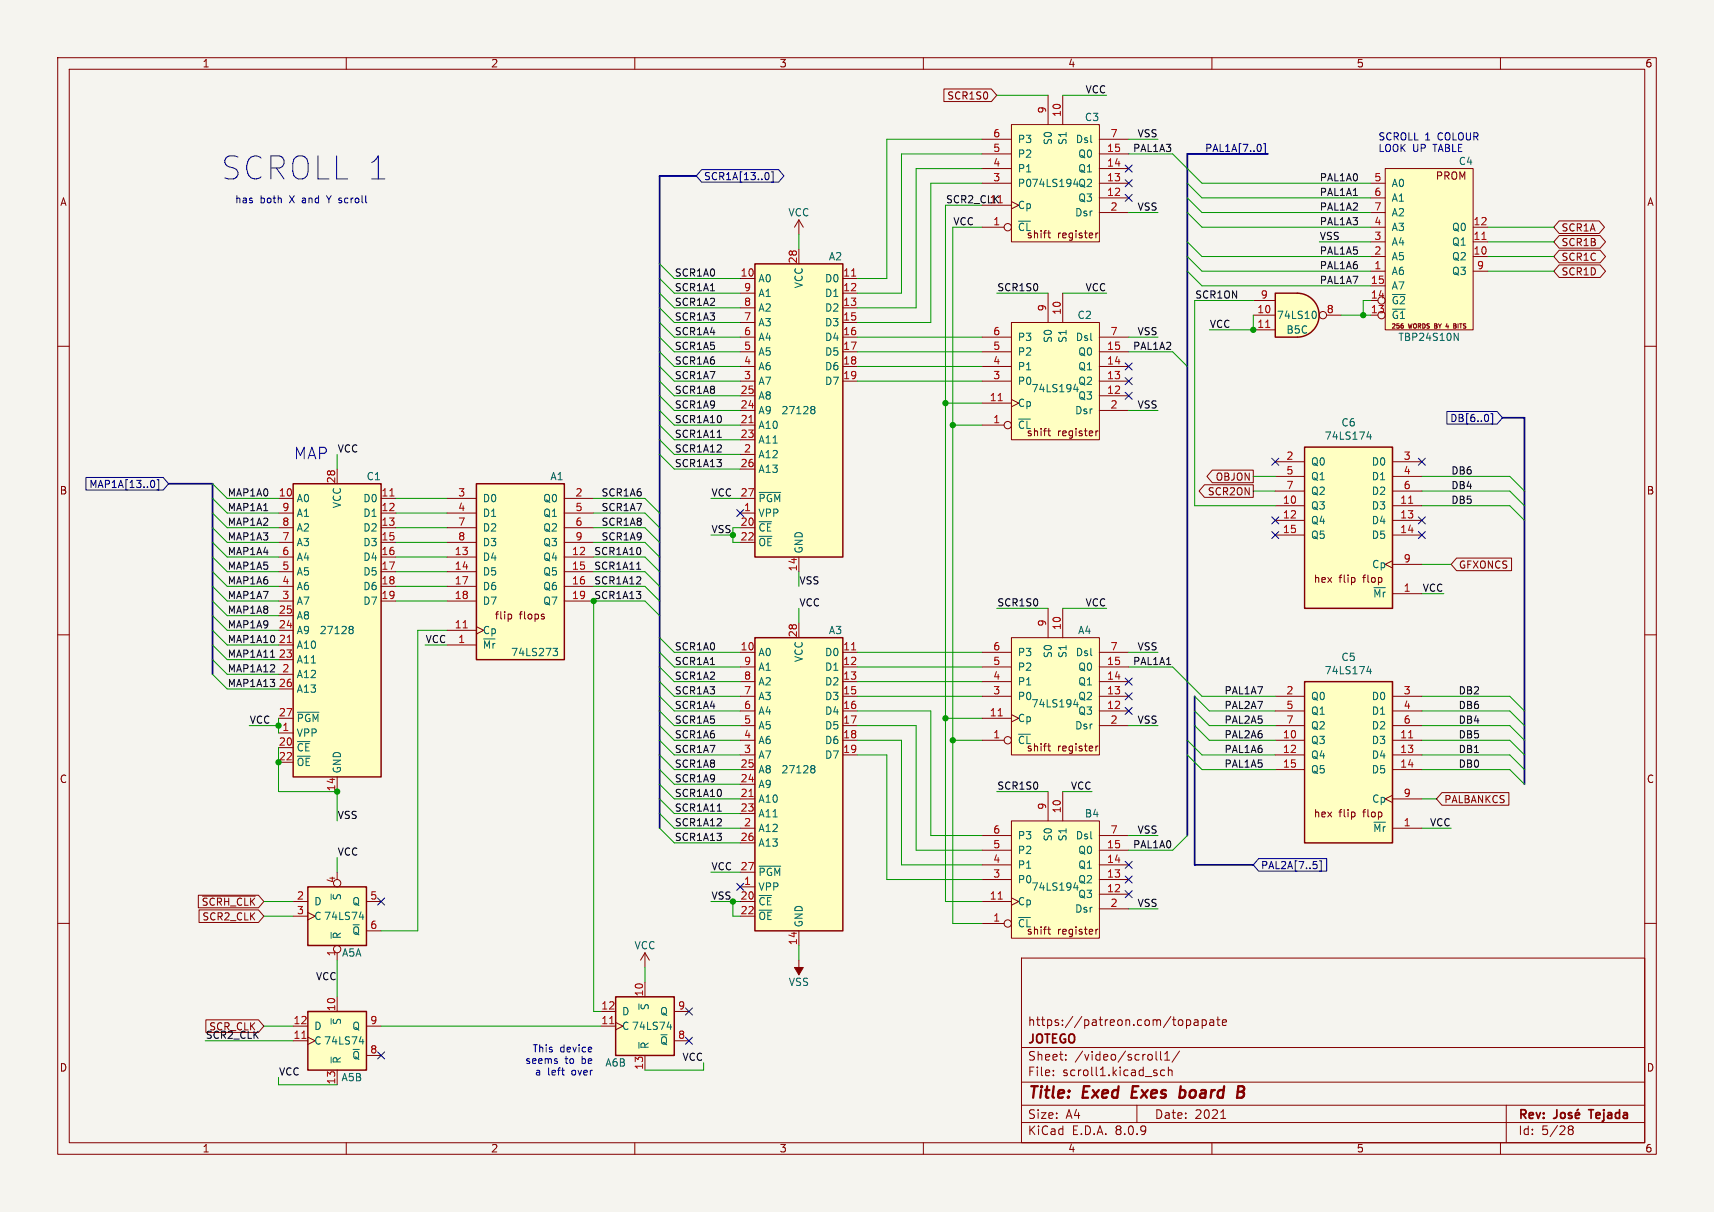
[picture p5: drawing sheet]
<svg xmlns="http://www.w3.org/2000/svg" width="297mm" height="210mm" viewBox="0 0 297 210" stroke-linecap="round" stroke-linejoin="round" font-family="sans-serif">
<defs><g id="words">
<text font-size="5.6" fill="#0000c2" x="38.1" y="31.5">SCROLL 1</text>
<text font-size="2.8" fill="#0000c2" x="50.8" y="79.8">MAP</text>
<g font-size="2.8" fill="#840000">
<text x="178" y="190.9">Title:</text>
<text x="187.7" y="190.9">Exed</text>
<text x="196.9" y="190.9">Exes</text>
<text x="206" y="190.9">board</text>
</g>
<g font-size="2.1" fill="#840000">
<text x="178" y="178">https://patreon.com/topapate</text>
<text x="178" y="184">Sheet:</text>
<text x="178" y="181.2">JOTEGO</text>
<text x="186.2" y="184">/video/scroll1/</text>
<text x="178" y="186.7">File:</text>
<text x="184.1" y="186.7">scroll1.kicad_sch</text>
<text x="178" y="196.9">KiCad</text>
<text x="178" y="194.1">Size:</text>
<text x="184.7" y="194.1">A4</text>
<text x="185.7" y="196.9">E.D.A.</text>
<text x="193.3" y="196.9">8.0.9</text>
<text x="200" y="194.1">Date:</text>
<text x="207" y="194.1">2021</text>
<text x="263" y="194.3">Rev:</text>
<text x="263" y="196.9">Id:</text>
<text x="267.1" y="196.9">5/28</text>
<text x="276.1" y="194.3">Tejada</text>
</g>
<g font-size="1.8" fill="#840000">
<text x="35" y="11.9">1</text>
<text x="85" y="11.9">2</text>
<text x="135" y="11.9">3</text>
<text x="185" y="11.9">4</text>
<text x="235" y="11.9">5</text>
<text x="285" y="11.9">6</text>
<text x="10.3" y="35.9">A</text>
<text x="248.7" y="31.4">PROM</text>
<text x="285.3" y="35.9">A</text>
<text x="183.2" y="41.5">register</text>
<text x="183.2" y="75.8">register</text>
<text x="10.3" y="85.9">B</text>
<text x="285.3" y="85.9">B</text>
<text x="227.6" y="101.2">hex</text>
<text x="232" y="101.2">flip</text>
<text x="236.3" y="101.2">flop</text>
<text x="85.6" y="107.6">flip</text>
<text x="90" y="107.6">flops</text>
<text x="183.2" y="130.4">register</text>
<text x="10.3" y="135.9">C</text>
<text x="285.3" y="135.9">C</text>
<text x="227.6" y="141.8">hex</text>
<text x="232" y="141.8">flip</text>
<text x="236.3" y="141.8">flop</text>
<text x="183.2" y="162.2">register</text>
<text x="10.3" y="185.9">D</text>
<text x="285.3" y="185.9">D</text>
<text x="35" y="199.9">1</text>
<text x="85" y="199.9">2</text>
<text x="135" y="199.9">3</text>
<text x="185" y="199.9">4</text>
<text x="235" y="199.9">5</text>
<text x="285" y="199.9">6</text>
</g>
<g font-size="1.8" fill="#a90000">
<text x="172" y="23.9">6</text>
<text x="181.4" y="19.8" transform="rotate(-90 181.4 19.8)">9</text>
<text x="183.9" y="20.4" transform="rotate(-90 183.9 20.4)">10</text>
<text x="192.3" y="23.9">7</text>
<text x="172" y="29">4</text>
<text x="172" y="26.4">5</text>
<text x="191.7" y="29">14</text>
<text x="191.7" y="26.4">15</text>
<text x="172" y="31.5">3</text>
<text x="191.7" y="34">12</text>
<text x="191.7" y="31.5">13</text>
<text x="238.1" y="31.5">5</text>
<text x="238.1" y="34">6</text>
<text x="172" y="39.1">1</text>
<text x="192.3" y="36.6">2</text>
<text x="238.1" y="41.7">3</text>
<text x="238.1" y="39.1">4</text>
<text x="238.1" y="36.6">7</text>
<text x="255.2" y="41.7">11</text>
<text x="255.2" y="39.1">12</text>
<text x="138.2" y="45.8" transform="rotate(-90 138.2 45.8)">28</text>
<text x="238.1" y="46.7">1</text>
<text x="238.1" y="44.2">2</text>
<text x="255.2" y="44.2">10</text>
<text x="255.8" y="46.7">9</text>
<text x="128.2" y="48">10</text>
<text x="128.8" y="53.1">8</text>
<text x="128.8" y="50.5">9</text>
<text x="146" y="48">11</text>
<text x="146" y="50.5">12</text>
<text x="146" y="53.1">13</text>
<text x="218.4" y="51.8">9</text>
<text x="237.4" y="51.8">14</text>
<text x="237.4" y="49.3">15</text>
<text x="128.8" y="58.2">6</text>
<text x="128.8" y="55.6">7</text>
<text x="146" y="55.6">15</text>
<text x="146" y="58.2">16</text>
<text x="172" y="58.2">6</text>
<text x="181.4" y="54" transform="rotate(-90 181.4 54)">9</text>
<text x="183.9" y="54.7" transform="rotate(-90 183.9 54.7)">10</text>
<text x="192.3" y="58.2">7</text>
<text x="217.8" y="54.4">10</text>
<text x="217.8" y="56.9">11</text>
<text x="229.8" y="54.4">8</text>
<text x="237.4" y="54.4">13</text>
<text x="128.8" y="65.8">3</text>
<text x="128.8" y="63.2">4</text>
<text x="128.8" y="60.7">5</text>
<text x="146" y="60.7">17</text>
<text x="146" y="63.2">18</text>
<text x="146" y="65.8">19</text>
<text x="172" y="65.8">3</text>
<text x="172" y="63.2">4</text>
<text x="172" y="60.7">5</text>
<text x="191.7" y="65.8">13</text>
<text x="191.7" y="63.2">14</text>
<text x="191.7" y="60.7">15</text>
<text x="128.2" y="70.9">24</text>
<text x="128.2" y="68.3">25</text>
<text x="171.4" y="69.6">11</text>
<text x="191.7" y="68.3">12</text>
<text x="192.3" y="70.9">2</text>
<text x="128.2" y="73.4">21</text>
<text x="128.2" y="75.9">23</text>
<text x="172" y="73.4">1</text>
<text x="58.2" y="83.9" transform="rotate(-90 58.2 83.9)">28</text>
<text x="128.2" y="81">26</text>
<text x="128.8" y="78.5">2</text>
<text x="222.8" y="79.8">2</text>
<text x="222.8" y="82.3">5</text>
<text x="243.1" y="79.8">3</text>
<text x="243.1" y="82.3">4</text>
<text x="48.2" y="86.1">10</text>
<text x="48.8" y="88.6">9</text>
<text x="66" y="86.1">11</text>
<text x="66" y="88.6">12</text>
<text x="79.3" y="86.1">3</text>
<text x="79.3" y="88.6">4</text>
<text x="99.6" y="86.1">2</text>
<text x="99.6" y="88.6">5</text>
<text x="128.2" y="86.1">27</text>
<text x="128.8" y="88.6">1</text>
<text x="222.2" y="87.4">10</text>
<text x="222.2" y="89.9">12</text>
<text x="222.8" y="84.8">7</text>
<text x="242.5" y="87.4">11</text>
<text x="242.5" y="89.9">13</text>
<text x="243.1" y="84.8">6</text>
<text x="48.8" y="93.7">7</text>
<text x="48.8" y="91.2">8</text>
<text x="66" y="91.2">13</text>
<text x="66" y="93.7">15</text>
<text x="79.3" y="91.2">7</text>
<text x="79.3" y="93.7">8</text>
<text x="99.6" y="91.2">6</text>
<text x="99.6" y="93.7">9</text>
<text x="128.2" y="91.2">20</text>
<text x="128.2" y="93.7">22</text>
<text x="222.2" y="92.5">15</text>
<text x="242.5" y="92.5">14</text>
<text x="48.8" y="101.3">4</text>
<text x="48.8" y="98.8">5</text>
<text x="48.8" y="96.3">6</text>
<text x="66" y="96.3">16</text>
<text x="66" y="98.8">17</text>
<text x="66" y="101.3">18</text>
<text x="78.7" y="96.3">13</text>
<text x="78.7" y="98.8">14</text>
<text x="78.7" y="101.3">17</text>
<text x="99" y="96.3">12</text>
<text x="99" y="98.8">15</text>
<text x="99" y="101.3">16</text>
<text x="138.2" y="99.1" transform="rotate(-90 138.2 99.1)">14</text>
<text x="243.1" y="97.5">9</text>
<text x="48.2" y="106.4">25</text>
<text x="48.8" y="103.9">3</text>
<text x="66" y="103.9">19</text>
<text x="78.7" y="103.9">18</text>
<text x="99" y="103.9">19</text>
<text x="243.1" y="102.6">1</text>
<text x="48.2" y="111.5">21</text>
<text x="48.2" y="109">24</text>
<text x="78.7" y="109">11</text>
<text x="79.3" y="111.5">1</text>
<text x="128.2" y="112.8">10</text>
<text x="138.2" y="110.5" transform="rotate(-90 138.2 110.5)">28</text>
<text x="146" y="112.8">11</text>
<text x="172" y="112.8">6</text>
<text x="181.4" y="108.7" transform="rotate(-90 181.4 108.7)">9</text>
<text x="183.9" y="109.3" transform="rotate(-90 183.9 109.3)">10</text>
<text x="192.3" y="112.8">7</text>
<text x="48.2" y="114">23</text>
<text x="48.2" y="119.1">26</text>
<text x="48.8" y="116.6">2</text>
<text x="128.8" y="117.9">8</text>
<text x="128.8" y="115.3">9</text>
<text x="146" y="115.3">12</text>
<text x="146" y="117.9">13</text>
<text x="172" y="117.9">4</text>
<text x="172" y="115.3">5</text>
<text x="191.7" y="117.9">14</text>
<text x="191.7" y="115.3">15</text>
<text x="48.2" y="124.2">27</text>
<text x="128.8" y="125.5">5</text>
<text x="128.8" y="122.9">6</text>
<text x="128.8" y="120.4">7</text>
<text x="146" y="120.4">15</text>
<text x="146" y="122.9">16</text>
<text x="146" y="125.5">17</text>
<text x="171.4" y="124.2">11</text>
<text x="172" y="120.4">3</text>
<text x="191.7" y="122.9">12</text>
<text x="191.7" y="120.4">13</text>
<text x="192.3" y="125.5">2</text>
<text x="222.8" y="120.4">2</text>
<text x="222.8" y="122.9">5</text>
<text x="222.8" y="125.5">7</text>
<text x="243.1" y="120.4">3</text>
<text x="243.1" y="122.9">4</text>
<text x="243.1" y="125.5">6</text>
<text x="48.2" y="129.3">20</text>
<text x="48.2" y="131.8">22</text>
<text x="48.8" y="126.7">1</text>
<text x="128.8" y="130.6">3</text>
<text x="128.8" y="128">4</text>
<text x="146" y="128">18</text>
<text x="146" y="130.6">19</text>
<text x="172" y="128">1</text>
<text x="222.2" y="128">10</text>
<text x="222.2" y="130.6">12</text>
<text x="242.5" y="128">11</text>
<text x="242.5" y="130.6">13</text>
<text x="58.2" y="137.2" transform="rotate(-90 58.2 137.2)">14</text>
<text x="128.2" y="135.6">24</text>
<text x="128.2" y="133.1">25</text>
<text x="222.2" y="133.1">15</text>
<text x="242.5" y="133.1">14</text>
<text x="128.2" y="138.2">21</text>
<text x="128.2" y="140.7">23</text>
<text x="128.8" y="143.3">2</text>
<text x="181.4" y="140.4" transform="rotate(-90 181.4 140.4)">9</text>
<text x="183.9" y="141" transform="rotate(-90 183.9 141)">10</text>
<text x="243.1" y="143.3">1</text>
<text x="243.1" y="138.2">9</text>
<text x="128.2" y="145.8">26</text>
<text x="172" y="149.6">4</text>
<text x="172" y="147.1">5</text>
<text x="172" y="144.5">6</text>
<text x="191.7" y="149.6">14</text>
<text x="191.7" y="147.1">15</text>
<text x="192.3" y="144.5">7</text>
<text x="51.4" y="156">2</text>
<text x="58.2" y="153.1" transform="rotate(-90 58.2 153.1)">4</text>
<text x="64.1" y="156">5</text>
<text x="128.2" y="156">20</text>
<text x="128.2" y="150.9">27</text>
<text x="128.8" y="153.4">1</text>
<text x="171.4" y="156">11</text>
<text x="172" y="152.1">3</text>
<text x="191.7" y="154.7">12</text>
<text x="191.7" y="152.1">13</text>
<text x="51.4" y="158.5">3</text>
<text x="64.1" y="161">6</text>
<text x="128.2" y="158.5">22</text>
<text x="172" y="159.8">1</text>
<text x="192.3" y="157.2">2</text>
<text x="58.2" y="165.8" transform="rotate(-90 58.2 165.8)">1</text>
<text x="138.2" y="163.9" transform="rotate(-90 138.2 163.9)">14</text>
<text x="111.5" y="172.8" transform="rotate(-90 111.5 172.8)">10</text>
<text x="50.8" y="177.5">12</text>
<text x="58.2" y="175.3" transform="rotate(-90 58.2 175.3)">10</text>
<text x="64.1" y="177.5">9</text>
<text x="104.1" y="177.5">11</text>
<text x="104.1" y="175">12</text>
<text x="117.4" y="175">9</text>
<text x="50.8" y="180.1">11</text>
<text x="64.1" y="182.6">8</text>
<text x="111.5" y="185.5" transform="rotate(-90 111.5 185.5)">13</text>
<text x="117.4" y="180.1">8</text>
<text x="58.2" y="188" transform="rotate(-90 58.2 188)">13</text>
</g>
<g font-size="1.8" fill="#006464">
<text x="187.9" y="21.2">C3</text>
<text x="176.3" y="27.5">P2</text>
<text x="176.3" y="25">P3</text>
<text x="182.5" y="25.2" transform="rotate(-90 182.5 25.2)">S0</text>
<text x="185" y="25.2" transform="rotate(-90 185 25.2)">S1</text>
<text x="186.3" y="25">Dsl</text>
<text x="186.7" y="27.5">Q0</text>
<text x="176.3" y="32.6">P074LS194 Q2</text>
<text x="176.3" y="30.1">P1</text>
<text x="186.7" y="35.2">Q3</text>
<text x="186.7" y="30.1">Q1</text>
<text x="241" y="32.6">A0</text>
<text x="241" y="35.2">A1</text>
<text x="136.5" y="37.7">VCC</text>
<text x="176.3" y="40.2">~{CL}</text>
<text x="176.3" y="36.4">Cp</text>
<text x="177.8" y="41.5">shift</text>
<text x="186.2" y="37.7">Dsr</text>
<text x="241" y="40.2">A3</text>
<text x="241" y="37.7">A2</text>
<text x="251.5" y="40.2">Q0</text>
<text x="143.5" y="45.3">A2</text>
<text x="241" y="47.9">A6</text>
<text x="241" y="45.3">A5</text>
<text x="241" y="42.8">A4</text>
<text x="251.5" y="45.3">Q2</text>
<text x="251.5" y="42.8">Q1</text>
<text x="251.5" y="47.9">Q3</text>
<text x="131.3" y="49.1">A0</text>
<text x="131.3" y="51.7">A1</text>
<text x="139.3" y="50.1" transform="rotate(-90 139.3 50.1)">VCC</text>
<text x="142.9" y="49.1">D0</text>
<text x="142.9" y="51.7">D1</text>
<text x="241" y="52.9">~{G2}</text>
<text x="241" y="50.4">A7</text>
<text x="131.3" y="59.3">A4</text>
<text x="131.3" y="56.7">A3</text>
<text x="131.3" y="54.2">A2</text>
<text x="142.9" y="54.2">D2</text>
<text x="142.9" y="56.7">D3</text>
<text x="142.9" y="59.3">D4</text>
<text x="176.3" y="59.3">P3</text>
<text x="182.5" y="59.5" transform="rotate(-90 182.5 59.5)">S0</text>
<text x="185" y="59.5" transform="rotate(-90 185 59.5)">S1</text>
<text x="186.3" y="59.3">Dsl</text>
<text x="186.6" y="55.5">C2</text>
<text x="221.2" y="55.5">74LS10</text>
<text x="222.8" y="58">B5C</text>
<text x="241" y="55.5">~{G1}</text>
<text x="131.3" y="64.4">A6</text>
<text x="131.3" y="61.8">A5</text>
<text x="142.9" y="61.8">D5</text>
<text x="142.9" y="64.4">D6</text>
<text x="176.3" y="64.4">P1</text>
<text x="176.3" y="61.8">P2</text>
<text x="186.7" y="64.4">Q1</text>
<text x="186.7" y="61.8">Q0</text>
<text x="131.3" y="72">A9</text>
<text x="131.3" y="69.4">A8</text>
<text x="131.3" y="66.9">A7</text>
<text x="135.3" y="72">27128</text>
<text x="142.9" y="66.9">D7</text>
<text x="176.3" y="70.7">Cp</text>
<text x="176.3" y="66.9">P0</text>
<text x="178.6" y="68.2">74LS194</text>
<text x="186.2" y="72">Dsr</text>
<text x="186.7" y="69.4">Q3</text>
<text x="186.7" y="66.9">Q2</text>
<text x="131.3" y="74.5">A10</text>
<text x="131.3" y="77.1">A11</text>
<text x="176.3" y="74.5">~{CL}</text>
<text x="177.8" y="75.8">shift</text>
<text x="229.4" y="76.4">74LS174</text>
<text x="232.3" y="74.1">C6</text>
<text x="63.4" y="83.4">C1</text>
<text x="95.3" y="83.4">A1</text>
<text x="131.3" y="79.6">A12</text>
<text x="131.3" y="82.1">A13</text>
<text x="227.1" y="80.9">Q0</text>
<text x="227.1" y="83.4">Q1</text>
<text x="237.6" y="80.9">D0</text>
<text x="237.6" y="83.4">D1</text>
<text x="51.3" y="87.2">A0</text>
<text x="51.3" y="89.8">A1</text>
<text x="59.3" y="88.2" transform="rotate(-90 59.3 88.2)">VCC</text>
<text x="62.8" y="87.2">D0</text>
<text x="62.8" y="89.8">D1</text>
<text x="83.6" y="87.2">D0</text>
<text x="83.6" y="89.8">D1</text>
<text x="94" y="87.2">Q0</text>
<text x="94" y="89.8">Q1</text>
<text x="131.3" y="89.8">VPP</text>
<text x="131.3" y="87.2">~{PGM}</text>
<text x="227.1" y="88.5">Q3</text>
<text x="227.1" y="86">Q2</text>
<text x="237.6" y="88.5">D3</text>
<text x="237.6" y="86">D2</text>
<text x="51.3" y="94.8">A3</text>
<text x="51.3" y="92.3">A2</text>
<text x="62.8" y="92.3">D2</text>
<text x="62.8" y="94.8">D3</text>
<text x="83.6" y="92.3">D2</text>
<text x="83.6" y="94.8">D3</text>
<text x="94" y="92.3">Q2</text>
<text x="94" y="94.8">Q3</text>
<text x="131.3" y="92.3">~{CE}</text>
<text x="131.3" y="94.8">~{OE}</text>
<text x="227.1" y="91">Q4</text>
<text x="227.1" y="93.6">Q5</text>
<text x="237.6" y="91">D4</text>
<text x="237.6" y="93.6">D5</text>
<text x="51.3" y="99.9">A5</text>
<text x="51.3" y="97.4">A4</text>
<text x="62.8" y="97.4">D4</text>
<text x="62.8" y="99.9">D5</text>
<text x="83.6" y="97.4">D4</text>
<text x="83.6" y="99.9">D5</text>
<text x="94" y="97.4">Q4</text>
<text x="94" y="99.9">Q5</text>
<text x="139.3" y="96" transform="rotate(-90 139.3 96)">GND</text>
<text x="237.7" y="98.7">Cp</text>
<text x="51.3" y="107.5">A8</text>
<text x="51.3" y="105">A7</text>
<text x="51.3" y="102.5">A6</text>
<text x="62.8" y="102.5">D6</text>
<text x="62.8" y="105">D7</text>
<text x="83.6" y="102.5">D6</text>
<text x="83.6" y="105">D7</text>
<text x="94" y="102.5">Q6</text>
<text x="94" y="105">Q7</text>
<text x="237.8" y="103.7">~{Mr}</text>
<text x="51.3" y="112.6">A10</text>
<text x="51.3" y="110.1">A9</text>
<text x="55.3" y="110.1">27128</text>
<text x="83.6" y="112.6">~{Mr}</text>
<text x="83.6" y="110.1">Cp</text>
<text x="88.5" y="113.9">74LS273</text>
<text x="131.3" y="113.9">A0</text>
<text x="142.9" y="113.9">D0</text>
<text x="143.5" y="110.1">A3</text>
<text x="176.3" y="113.9">P3</text>
<text x="186.3" y="113.9">Dsl</text>
<text x="186.7" y="110.1">A4</text>
<text x="51.3" y="117.7">A12</text>
<text x="51.3" y="115.2">A11</text>
<text x="131.3" y="119">A2</text>
<text x="131.3" y="116.4">A1</text>
<text x="139.3" y="114.8" transform="rotate(-90 139.3 114.8)">VCC</text>
<text x="142.9" y="116.4">D1</text>
<text x="142.9" y="119">D2</text>
<text x="176.3" y="119">P1</text>
<text x="176.3" y="116.4">P2</text>
<text x="182.5" y="114.1" transform="rotate(-90 182.5 114.1)">S0</text>
<text x="185" y="114.1" transform="rotate(-90 185 114.1)">S1</text>
<text x="186.7" y="119">Q1</text>
<text x="186.7" y="116.4">Q0</text>
<text x="229.4" y="117">74LS174</text>
<text x="232.3" y="114.7">C5</text>
<text x="51.3" y="120.2">A13</text>
<text x="51.3" y="125.3">~{PGM}</text>
<text x="131.3" y="124.1">A4</text>
<text x="131.3" y="121.5">A3</text>
<text x="142.9" y="121.5">D3</text>
<text x="142.9" y="124.1">D4</text>
<text x="176.3" y="125.3">Cp</text>
<text x="176.3" y="121.5">P0</text>
<text x="178.6" y="122.8">74LS194</text>
<text x="186.7" y="124.1">Q3</text>
<text x="186.7" y="121.5">Q2</text>
<text x="227.1" y="121.5">Q0</text>
<text x="227.1" y="124.1">Q1</text>
<text x="237.6" y="121.5">D0</text>
<text x="237.6" y="124.1">D1</text>
<text x="51.3" y="127.9">VPP</text>
<text x="51.3" y="130.4">~{CE}</text>
<text x="131.3" y="131.7">A7</text>
<text x="131.3" y="129.1">A6</text>
<text x="131.3" y="126.6">A5</text>
<text x="142.9" y="126.6">D5</text>
<text x="142.9" y="129.1">D6</text>
<text x="142.9" y="131.7">D7</text>
<text x="176.3" y="129.1">~{CL}</text>
<text x="177.8" y="130.4">shift</text>
<text x="186.2" y="126.6">Dsr</text>
<text x="227.1" y="129.1">Q3</text>
<text x="227.1" y="131.7">Q4</text>
<text x="227.1" y="126.6">Q2</text>
<text x="237.6" y="129.1">D3</text>
<text x="237.6" y="131.7">D4</text>
<text x="237.6" y="126.6">D2</text>
<text x="51.3" y="132.9">~{OE}</text>
<text x="59.3" y="134.1" transform="rotate(-90 59.3 134.1)">GND</text>
<text x="131.3" y="136.8">A9</text>
<text x="131.3" y="134.2">A8</text>
<text x="135.3" y="134.2">27128</text>
<text x="227.1" y="134.2">Q5</text>
<text x="237.6" y="134.2">D5</text>
<text x="131.3" y="139.3">A10</text>
<text x="131.3" y="141.8">A11</text>
<text x="187.9" y="141.8">B4</text>
<text x="237.7" y="139.3">Cp</text>
<text x="131.3" y="144.4">A12</text>
<text x="131.3" y="146.9">A13</text>
<text x="176.3" y="148.2">P2</text>
<text x="176.3" y="145.6">P3</text>
<text x="182.5" y="145.9" transform="rotate(-90 182.5 145.9)">S0</text>
<text x="185" y="145.9" transform="rotate(-90 185 145.9)">S1</text>
<text x="186.3" y="145.6">Dsl</text>
<text x="186.7" y="148.2">Q0</text>
<text x="237.8" y="144.4">~{Mr}</text>
<text x="131.3" y="154.5">VPP</text>
<text x="131.3" y="152">~{PGM}</text>
<text x="176.3" y="153.3">P0</text>
<text x="176.3" y="150.7">P1</text>
<text x="178.6" y="154.5">74LS194</text>
<text x="186.7" y="155.8">Q3</text>
<text x="186.7" y="153.3">Q2</text>
<text x="186.7" y="150.7">Q1</text>
<text x="54.4" y="157.1">D</text>
<text x="54.4" y="159.6">C 74LS74</text>
<text x="59.3" y="156.1" transform="rotate(-90 59.3 156.1)">~{S}</text>
<text x="61" y="157.1">Q</text>
<text x="131.3" y="157.1">~{CE}</text>
<text x="131.3" y="159.6">~{OE}</text>
<text x="139.3" y="160.8" transform="rotate(-90 139.3 160.8)">GND</text>
<text x="176.3" y="160.9">~{CL}</text>
<text x="176.3" y="157.1">Cp</text>
<text x="186.2" y="158.3">Dsr</text>
<text x="59.2" y="166">A5A</text>
<text x="59.3" y="162.8" transform="rotate(-90 59.3 162.8)">~{R}</text>
<text x="61" y="162.2">~{Q}</text>
<text x="109.8" y="164.7">VCC</text>
<text x="177.8" y="162.2">shift</text>
<text x="136.6" y="171">VSS</text>
<text x="54.4" y="178.7">D</text>
<text x="59.3" y="177.7" transform="rotate(-90 59.3 177.7)">~{S}</text>
<text x="61" y="178.7">Q</text>
<text x="107.7" y="178.7">C 74LS74</text>
<text x="107.7" y="176.1">D</text>
<text x="112.6" y="175.1" transform="rotate(-90 112.6 175.1)">~{S}</text>
<text x="114.3" y="176.1">Q</text>
<text x="54.4" y="181.2">C 74LS74</text>
<text x="59.3" y="184.4" transform="rotate(-90 59.3 184.4)">~{R}</text>
<text x="61" y="183.7">~{Q}</text>
<text x="104.8" y="185">A6B</text>
<text x="112.6" y="181.9" transform="rotate(-90 112.6 181.9)">~{R}</text>
<text x="114.3" y="181.2">~{Q}</text>
<text x="59.1" y="187.6">A5B</text>
</g>
<text font-size="1.8" fill="#0f0f0f" x="171.4" y="35.3">11</text>
<g font-size="1.7" fill="#840000">
<text x="164" y="17.4">SCR1S0</text>
<text x="270.5" y="40.3">SCR1A</text>
<text x="270.5" y="47.9">SCR1D</text>
<text x="270.5" y="42.8">SCR1B</text>
<text x="270.5" y="45.4">SCR1C</text>
<text x="210.5" y="83.5">OBJON</text>
<text x="209.2" y="86">SCR2ON</text>
<text x="252.7" y="98.7">GFXONCS</text>
<text x="250.2" y="139.4">PALBANKCS</text>
<text x="34.8" y="157.1">~{SCRH_CLK}</text>
<text x="35" y="159.7">SCR2_CLK</text>
</g>
<g font-size="1.7" fill="#0f0f0f">
<text x="188" y="16.3">VCC</text>
<text x="197" y="23.9">VSS</text>
<text x="196.2" y="26.4">PAL1A3</text>
<text x="163.8" y="35.3">SCR2_CLK</text>
<text x="228.6" y="31.5">PAL1A0</text>
<text x="228.6" y="34">PAL1A1</text>
<text x="165.1" y="39.1">VCC</text>
<text x="197" y="36.6">VSS</text>
<text x="228.6" y="36.6">PAL1A2</text>
<text x="228.6" y="41.7">VSS</text>
<text x="228.6" y="39.1">PAL1A3</text>
<text x="228.6" y="46.7">PAL1A6</text>
<text x="228.6" y="44.2">PAL1A5</text>
<text x="116.8" y="48">SCR1A0</text>
<text x="116.8" y="53.1">SCR1A2</text>
<text x="116.8" y="50.5">SCR1A1</text>
<text x="172.7" y="50.5">SCR1S0</text>
<text x="188" y="50.5">VCC</text>
<text x="207" y="51.8">SCR1ON</text>
<text x="228.6" y="49.3">PAL1A7</text>
<text x="116.8" y="58.2">SCR1A4</text>
<text x="116.8" y="55.6">SCR1A3</text>
<text x="197" y="58.2">VSS</text>
<text x="209.5" y="56.9">VCC</text>
<text x="116.8" y="60.7">SCR1A5</text>
<text x="116.8" y="63.2">SCR1A6</text>
<text x="116.8" y="65.8">SCR1A7</text>
<text x="196.2" y="60.7">PAL1A2</text>
<text x="116.8" y="68.3">SCR1A8</text>
<text x="116.8" y="70.9">SCR1A9</text>
<text x="197" y="70.9">VSS</text>
<text x="116.8" y="73.4">SCR1A10</text>
<text x="116.8" y="75.9">SCR1A11</text>
<text x="58.4" y="78.5">VCC</text>
<text x="116.8" y="81">SCR1A13</text>
<text x="116.8" y="78.5">SCR1A12</text>
<text x="251.4" y="82.3">DB6</text>
<text x="39.4" y="86.1">MAP1A0</text>
<text x="39.4" y="88.6">MAP1A1</text>
<text x="104.1" y="88.6">SCR1A7</text>
<text x="104.1" y="86.1">SCR1A6</text>
<text x="123.2" y="86.1">VCC</text>
<text x="251.4" y="84.8">DB4</text>
<text x="251.4" y="87.4">DB5</text>
<text x="39.4" y="91.2">MAP1A2</text>
<text x="39.4" y="93.7">MAP1A3</text>
<text x="104.1" y="93.7">SCR1A9</text>
<text x="104.1" y="91.2">SCR1A8</text>
<text x="39.4" y="98.8">MAP1A5</text>
<text x="39.4" y="101.3">MAP1A6</text>
<text x="39.4" y="96.3">MAP1A4</text>
<text x="102.9" y="98.8">SCR1A11</text>
<text x="102.9" y="101.3">SCR1A12</text>
<text x="102.9" y="96.3">SCR1A10</text>
<text x="138.4" y="101.3">VSS</text>
<text x="39.4" y="106.4">MAP1A8</text>
<text x="39.4" y="103.9">MAP1A7</text>
<text x="102.9" y="103.9">SCR1A13</text>
<text x="138.4" y="105.2">VCC</text>
<text x="172.7" y="105.2">SCR1S0</text>
<text x="188" y="105.2">VCC</text>
<text x="246.4" y="102.6">VCC</text>
<text x="39.4" y="111.5">MAP1A10</text>
<text x="39.4" y="109">MAP1A9</text>
<text x="73.7" y="111.5">VCC</text>
<text x="116.8" y="112.8">SCR1A0</text>
<text x="197" y="112.8">VSS</text>
<text x="39.4" y="119.1">MAP1A13</text>
<text x="39.4" y="114">MAP1A11</text>
<text x="39.4" y="116.6">MAP1A12</text>
<text x="116.8" y="115.3">SCR1A1</text>
<text x="116.8" y="117.9">SCR1A2</text>
<text x="196.2" y="115.3">PAL1A1</text>
<text x="43.2" y="125.5">VCC</text>
<text x="116.8" y="125.5">SCR1A5</text>
<text x="116.8" y="122.9">SCR1A4</text>
<text x="116.8" y="120.4">SCR1A3</text>
<text x="197" y="125.5">VSS</text>
<text x="212.1" y="122.9">PAL2A7</text>
<text x="212.1" y="125.5">PAL2A5</text>
<text x="212.1" y="120.4">PAL1A7</text>
<text x="252.7" y="125.5">DB4</text>
<text x="252.7" y="120.4">DB2</text>
<text x="252.7" y="122.9">DB6</text>
<text x="116.8" y="130.6">SCR1A7</text>
<text x="116.8" y="128">SCR1A6</text>
<text x="212.1" y="128">PAL2A6</text>
<text x="212.1" y="130.6">PAL1A6</text>
<text x="252.7" y="128">DB5</text>
<text x="252.7" y="130.6">DB1</text>
<text x="116.8" y="135.6">SCR1A9</text>
<text x="116.8" y="133.1">SCR1A8</text>
<text x="172.7" y="136.9">SCR1S0</text>
<text x="185.5" y="136.9">VCC</text>
<text x="212.1" y="133.1">PAL1A5</text>
<text x="252.7" y="133.1">DB0</text>
<text x="58.4" y="142">VSS</text>
<text x="116.8" y="143.3">SCR1A12</text>
<text x="116.8" y="140.7">SCR1A11</text>
<text x="116.8" y="138.2">SCR1A10</text>
<text x="247.7" y="143.3">VCC</text>
<text x="58.4" y="148.3">VCC</text>
<text x="116.8" y="145.8">SCR1A13</text>
<text x="196.2" y="147.1">PAL1A0</text>
<text x="197" y="144.5">VSS</text>
<text x="123.2" y="156">VSS</text>
<text x="123.2" y="150.9">VCC</text>
<text x="197" y="157.2">VSS</text>
<text x="54.7" y="169.9">VCC</text>
<text x="36.1" y="178.7">SCR_CLK</text>
<text x="35.6" y="180.1">SCR2_CLK</text>
<text x="118.2" y="183.9">VCC</text>
<text x="48.3" y="186.4">VCC</text>
</g>
<g font-size="1.7" fill="#000084">
<text x="208.7" y="26.4">PAL1A[7..0]</text>
<text x="121.9" y="31.4">SCR1A[13..0]</text>
<text x="251.2" y="73.3">DB[6..0]</text>
<text x="15.4" y="84.8">MAP1A[13..0]</text>
<text x="218.4" y="150.8">PAL2A[7..5]</text>
</g>
<g font-size="1.7" fill="#0000c2">
<text x="238.8" y="24.4">SCROLL</text>
<text x="238.8" y="26.4">LOOK UP</text>
<text x="246.9" y="24.4">1</text>
<text x="248.5" y="26.4">TABLE</text>
<text x="249.3" y="24.4">COLOUR</text>
<text x="40.6" y="35.3">has</text>
<text x="45.1" y="35.3">both</text>
<text x="50.3" y="35.3">X and</text>
<text x="57.2" y="35.3">Y scroll</text>
<text x="90.9" y="184.4">seems</text>
<text x="92.2" y="182.4">This</text>
<text x="97" y="182.4">device</text>
<text x="97.9" y="184.4">to</text>
<text x="100.9" y="184.4">be</text>
<text x="92.6" y="186.4">a</text>
<text x="94.9" y="186.4">left</text>
<text x="99.2" y="186.4">over</text>
</g>
<g font-size="1.7" fill="#006464">
<text x="252.7" y="28.8">C4</text>
<text x="242.2" y="59.3">TBP24S10N</text>
</g>
<text font-size="1.7" fill="#009600" x="123.2" y="92.5">VSS</text>
<g font-size="1.1" fill="#840000">
<text x="241.1" y="57">256</text>
<text x="244" y="57">WORDS BY 4</text>
<text x="252.2" y="57">BITS</text>
</g>
</g></defs>
<path d="M0 0h297v210h-297z" fill="#f5f4ef" stroke="#f5f4ef" stroke-width=".17"/>
<g fill="none" stroke="#840000" stroke-width=".17">
<path d="M10 10h277v190h-277zM12 12h273v186h-273zM60 10v2M110 10v2M160 10v2M210 10v2M260 10v2M10 60h2M285 60h2M10 110h2M285 110h2M10 160h2"/>
<path d="M177 166h108v32h-108zM205.6 176.7v1.5M205.6 176.8l.4-.1 .3 .3v.4l-.1 .2h-.6M207 176.8h.5l.1 .9M207.6 177.1h-.5a.29 .29 0 0 0-.2 .3 .29 .29 0 0 0 .2 .3l.5-.1M208.3 176.8l.4-.1 .3 .3v.4l-.1 .2h-.6M208.3 176.7v1.5M209.7 176.8h.5l.1 .9M210.3 177.1h-.5a.29 .29 0 0 0-.2 .3 .29 .29 0 0 0 .2 .3l.5-.1M210.8 176.7h.6M211 176.2v1.3l.4 .2M211.8 177.2l.7-.1v-.3l-.5-.1-.2 .2 .1 .7h.6"/>
<path d="M285 160h2M60 198v2M110 198v2M160 198v2M177 194.5h108M177 191.5h108M177 187.5h108M177 181.5h108M182.5 186.3v.1M182.5 185.5v.1M184.7 183.6v.1M184.7 182.8v.1"/>
<path d="M197 191.5v3M200.3 182.2v1.3l.2 .2M201.1 182.2v1.3l.2 .2M201.8 183.7h.9M201.8 182.6l.4-.4v1.5M201.8 185.5l-.4-.1-.3 .3v.4l.1 .2h.6M202.5 185.5l.2-.1 .3 .1 .1 .9M202.5 184.9v1.5M204.4 182.1l-1.3 2M210 198v2M211.5 193.8h.9M260 198v2"/>
<path d="M261 191.5v6.5M271.7 195.5l.3 .2M271.7 195.4l.3-.3 .5 .1 .1 .3-.3 .2M272 195.7h.3M272 195.7l-.3 .3M272.3 195.7l.3 .3-.1 .5-.5 .1-.3-.3"/>
</g>
<path d="M269.8 192.3v1.1a.48 .48 0 0 1-.6 .4M270.6 192.9l.3-.1 .3 .3v.4l-.3 .3-.3-.1-.2-.2v-.4zM272.3 192.9l-.3-.1-.2 .2v.2l.5 .2v.3h-.5M273 193.3l.7-.2-.1-.2-.4-.1-.2 .2 .1 .7h.5M273.5 192.2l-.2 .2M275.3 192.3h.8" fill="none" stroke="#840000" stroke-width=".3"/>
<path d="M196.3 188.2l-.2 2h.9M204.5 189l.2-.1 .6 .1M204.6 188.2l-.3 2M205.2 190a.66 .66 0 0 1-.8 .1M214.5 189.2h.6M214.6 188.2h.7a.49 .49 0 0 1 .3 .5 .49 .49 0 0 1-.5 .5M215.1 189.2l.3 .1a.58 .58 0 0 1-.3 .9h-.8" fill="none" stroke="#840000" stroke-width=".4"/>
<path d="M130.8 45.7h15.2v50.8h-15.2z" fill="#ffffc2"/>
<path d="M130.8 45.7h15.2v50.8h-15.2z" fill="none" stroke="#840000" stroke-width=".25"/>
<g fill="none" stroke="#840000" stroke-width=".17">
<path d="M128.3 48.3h2.5M128.3 50.8h2.5M128.3 53.3h2.5M128.3 55.9h2.5M128.3 58.4h2.5M138.4 43.2v2.5M146 48.3h2.6M146 50.8h2.6M146 53.3h2.6M146 55.9h2.6M146 58.4h2.6M128.3 61h2.5"/>
<path d="M128.3 63.5h2.5M128.3 66h2.5M128.3 78.7h2.5M128.3 73.7h2.5M128.3 76.2h2.5M128.3 71.1h2.5M128.3 68.6h2.5M146 61h2.6M146 63.5h2.6M146 66h2.6M128.3 88.9h2.5M128.3 91.4h2.5"/>
<path d="M128.3 94h2.5M128.3 81.3h2.5M128.3 86.4h2.5M138.4 96.5v2.6"/>
</g>
<path d="M147.6 47.8h.7M129.8 73.2h.7" fill="none" stroke="#a90000" stroke-width=".17"/>
<path d="M140.7 70.4h.3l.2 .3-.2 .3M140.7 71h.3M141 71l.2 .2v.3l-.1 .1-.4 .1M131.5 85.3h3.8" fill="none" stroke="#006464" stroke-width=".17"/>
<path d="M175.3 21.6h15.2v20.3h-15.2z" fill="#ffffc2"/>
<g fill="none" stroke="#840000" stroke-width=".17">
<path d="M181.6 16.5v5.1M184.1 16.5v5.1M170.2 39.4h3.8M170.2 35.6h5.1M170.2 31.8h5.1M170.2 29.2h5.1M170.2 26.7h5.1M170.2 24.1h5.1M175.3 21.6h15.2v20.3h-15.2zM175.3 34.9l1.2 .7-1.2 .6M181.7 39.9v1.1l.3 .2M190.5 34.3h5.1"/>
<path d="M190.5 31.8h5.1M190.5 29.2h5.1M190.5 26.7h5.1M190.5 36.8h5.1M190.5 24.1h5.1M181.5 40.4h.5M189.9 40.4v.8M190.3 40.4l-.4 .2"/>
<circle cx="174.6" cy="39.4" r=".63"/>
</g>
<path d="M173 35.1h.7" fill="none" stroke="#a90000" stroke-width=".17"/>
<path d="M175.3 110.5h15.2v20.3h-15.2z" fill="#ffffc2"/>
<g fill="none" stroke="#840000" stroke-width=".17">
<path d="M170.2 118.1h5.1M170.2 115.6h5.1M170.2 113h5.1M175.3 110.5h15.2v20.3h-15.2zM181.6 105.4v5.1M184.1 105.4v5.1M190.5 118.1h5.1M190.5 115.6h5.1M190.5 113h5.1M170.2 128.3h3.8M170.2 124.5h5.1M170.2 120.7h5.1"/>
<path d="M175.3 123.8l1.2 .7-1.2 .6M181.5 129.3h.5M181.7 128.8v1.1l.3 .2M189.9 129.3v.8M190.3 129.3l-.4 .2M190.5 123.2h5.1M190.5 120.7h5.1M190.5 125.7h5.1"/>
<circle cx="174.6" cy="128.3" r=".63"/>
</g>
<path d="M173 124h.7" fill="none" stroke="#a90000" stroke-width=".17"/>
<path d="M186.4 121.2l-.3 .9h.7M186.7 121.7v.8" fill="none" stroke="#006464" stroke-width=".17"/>
<path d="M226.1 118.1h15.2v28h-15.2z" fill="#ffffc2"/>
<path d="M226.1 118.1h15.2v28h-15.2z" fill="none" stroke="#840000" stroke-width=".25"/>
<g fill="none" stroke="#840000" stroke-width=".17">
<path d="M138.4 38.1l-.7 1.3M138.4 38.1v2.5M138.4 38.1l.8 1.3M221 128.3h5.1M221 130.8h5.1M221 133.4h5.1M221 120.7h5.1M221 123.2h5.1M221 125.7h5.1M241.3 137.8l-1.3 .6 1.3 .7M241.3 128.3h5.1M241.3 130.8h5.1"/>
<path d="M241.3 133.4h5.1M241.3 120.7h5.1M241.3 123.2h5.1M241.3 125.7h5.1M241.3 138.4h5.1M241.3 143.5h5.1"/>
</g>
<path d="M237.2 115.4l-.3 .9h.7M237.5 115.9v.9M238.1 142.5h2" fill="none" stroke="#006464" stroke-width=".17"/>
<path d="M244.1 127.9h.7" fill="none" stroke="#a90000" stroke-width=".17"/>
<path d="M240 29.2h15.3v28h-15.3z" fill="#ffffc2"/>
<g fill="none" stroke="#840000" stroke-width=".17">
<path d="M237.5 39.4h2.5M237.5 31.8h2.5M237.5 34.3h2.5M237.5 36.8h2.5M240 29.2h15.3v28h-15.3zM255.3 39.4h2.5M237.5 47h2.5M237.5 44.5h2.5M237.5 41.9h2.5M237.5 49.5h2.5M255.3 47h2.5M255.3 44.5h2.5"/>
<path d="M255.3 41.9h2.5"/>
<circle cx="239.4" cy="54.6" r=".63"/>
<circle cx="239.4" cy="52.1" r=".63"/>
</g>
<path d="M256.8 41.5h.7" fill="none" stroke="#a90000" stroke-width=".17"/>
<path d="M252 57.7l.7 1.3v-1.3" fill="none" stroke="#006464" stroke-width=".17"/>
<path d="M175.3 55.9h15.2v20.3h-15.2z" fill="#ffffc2"/>
<g fill="none" stroke="#840000" stroke-width=".17">
<path d="M170.2 58.4h5.1M175.3 55.9h15.2v20.3h-15.2zM181.6 50.8v5.1M184.1 50.8v5.1M190.5 58.4h5.1M170.2 73.7h3.8M170.2 69.9h5.1M170.2 66h5.1M170.2 63.5h5.1M170.2 61h5.1M175.3 69.2l1.2 .7-1.2 .6M181.5 74.7h.5"/>
<path d="M181.7 74.2v1.1l.3 .2M189.9 74.7v.8M190.3 74.7l-.4 .2M190.5 68.6h5.1M190.5 66h5.1M190.5 63.5h5.1M190.5 61h5.1M190.5 71.1h5.1"/>
<circle cx="174.6" cy="73.7" r=".63"/>
</g>
<path d="M173 69.4h.7" fill="none" stroke="#a90000" stroke-width=".17"/>
<path d="M186.4 66.6l-.3 .9h.7M186.7 67v.9" fill="none" stroke="#006464" stroke-width=".17"/>
<path d="M82.5 83.8h15.3v30.5h-15.3z" fill="#ffffc2"/>
<path d="M82.5 83.8h15.3v30.5h-15.3z" fill="none" stroke="#840000" stroke-width=".25"/>
<g fill="none" stroke="#840000" stroke-width=".17">
<path d="M77.5 96.5h5M77.5 99.1h5M77.5 86.4h5M77.5 88.9h5M77.5 91.4h5M77.5 94h5M97.8 96.5h5.1M97.8 99.1h5.1M97.8 86.4h5.1M97.8 88.9h5.1M97.8 91.4h5.1M97.8 94h5.1"/>
<path d="M77.5 111.8h5M77.5 109.2h5M77.5 101.6h5M77.5 104.1h5M82.5 108.6l1.3 .6-1.3 .7M88.4 106.4l.3 .3v.3l-.3 .3M94.2 106.8l.1 .2-.1 .3M94.2 106.4l.1 .1M97.8 101.6h5.1M97.8 104.1h5.1"/>
</g>
<path d="M80.3 108.8h.7" fill="none" stroke="#a90000" stroke-width=".17"/>
<path d="M95.8 112.3h.8l-.4 .5 .4 .1v.5l-.2 .2h-.4" fill="none" stroke="#006464" stroke-width=".17"/>
<path d="M53.3 153.7h10.2v10.1h-10.2z" fill="#ffffc2"/>
<path d="M53.3 153.7h10.2v10.1h-10.2z" fill="none" stroke="#840000" stroke-width=".25"/>
<g fill="none" stroke="#840000" stroke-width=".17">
<path d="M50.8 156.2h2.5M50.8 158.8h2.5M53.3 158.1l1.3 .7-1.3 .6M58.4 151.1v1.3M63.5 156.2h2.5M58.4 165.1v1.3M63.5 161.3h2.5"/>
<circle cx="58.4" cy="164.5" r=".63"/>
</g>
<path d="M62.3 158.9h.7M62.9 158.5v.8M57.4 161.6v1" fill="none" stroke="#006464" stroke-width=".17"/>
<path d="M53.3 175.3h10.2v10.1h-10.2z" fill="#ffffc2"/>
<path d="M53.3 175.3h10.2v10.1h-10.2z" fill="none" stroke="#840000" stroke-width=".25"/>
<path d="M50.8 177.8h2.5M53.3 179.7l1.3 .6-1.3 .7M58.4 172.7v2.6M63.5 177.8h2.5M138.4 166.4v2.5M50.8 180.3h2.5M58.4 185.4v2.6M63.5 182.9h2.5" fill="none" stroke="#840000" stroke-width=".17"/>
<path d="M52.3 179.9h.7" fill="none" stroke="#a90000" stroke-width=".17"/>
<path d="M57.4 183.2v1M62.3 180.5h.7M62.9 180.1v.8" fill="none" stroke="#006464" stroke-width=".17"/>
<path d="M137.7 167.6h1.5l-.8 1.3z" fill="#840000" stroke="#840000" stroke-width=".17"/>
<path d="M130.8 110.5h15.2v50.8h-15.2z" fill="#ffffc2"/>
<path d="M130.8 110.5h15.2v50.8h-15.2z" fill="none" stroke="#840000" stroke-width=".25"/>
<g fill="none" stroke="#840000" stroke-width=".17">
<path d="M128.3 113h2.5M128.3 115.6h2.5M128.3 118.1h2.5M138.4 108v2.5M146 113h2.6M146 115.6h2.6M146 118.1h2.6M128.3 120.7h2.5M128.3 123.2h2.5M128.3 125.7h2.5M128.3 128.3h2.5M128.3 130.8h2.5"/>
<path d="M128.3 138.4h2.5M128.3 135.9h2.5M128.3 133.4h2.5M146 120.7h2.6M146 123.2h2.6M146 125.7h2.6M146 128.3h2.6M146 130.8h2.6M128.3 153.7h2.5M128.3 143.5h2.5M128.3 156.2h2.5M128.3 158.8h2.5"/>
<path d="M128.3 141h2.5M128.3 146.1h2.5M128.3 151.1h2.5M138.4 161.3v2.5"/>
</g>
<path d="M147.6 112.6h.7M129.8 138h.7" fill="none" stroke="#a90000" stroke-width=".17"/>
<path d="M140.7 132.7h.3l.2 .2-.2 .3M140.7 133.2h.3M141 133.2l.2 .2v.3l-.1 .2h-.4M131.5 150.1h3.8" fill="none" stroke="#006464" stroke-width=".17"/>
<path d="M224.8 50.8a3.8 3.8 0 0 1 3.8 3.8 3.8 3.8 0 0 1-3.8 3.8z" fill="#ffffc2" stroke="#ffffc2" stroke-width=".17"/>
<path d="M221 50.8h3.8v7.6h-3.8z" fill="#ffffc2"/>
<path d="M221 50.8h3.8a3.8 3.8 0 0 1 3.8 3.8 3.8 3.8 0 0 1-3.8 3.8h-3.8z" fill="none" stroke="#840000" stroke-width=".25"/>
<g fill="none" stroke="#840000" stroke-width=".17">
<path d="M217.2 54.6h3.8M217.2 57.2h3.8M217.2 52.1h3.8M229.9 54.6h2.5M111.8 165.1l-.8 1.3M111.8 165.1v2.5M111.8 165.1l.7 1.3"/>
<circle cx="229.2" cy="54.6" r=".63"/>
</g>
<path d="M219.3 56.7h.7" fill="none" stroke="#a90000" stroke-width=".17"/>
<path d="M227.8 53.9a.79 .79 0 0 1 0 1.3" fill="none" stroke="#006464" stroke-width=".17"/>
<path d="M106.7 172.7h10.1v10.2h-10.1z" fill="#ffffc2"/>
<path d="M106.7 172.7h10.1v10.2h-10.1z" fill="none" stroke="#840000" stroke-width=".25"/>
<path d="M104.1 177.8h2.6M104.1 175.3h2.6M106.7 177.2l1.2 .6-1.2 .6M111.8 170.2v2.5M116.8 175.3h2.6M111.8 182.9v2.5M116.8 180.3h2.6" fill="none" stroke="#840000" stroke-width=".17"/>
<path d="M105.7 177.4h.7" fill="none" stroke="#a90000" stroke-width=".17"/>
<path d="M115.6 178h.8M116.2 177.5v.9M110.7 180.6v1" fill="none" stroke="#006464" stroke-width=".17"/>
<path d="M175.3 142.2h15.2v20.4h-15.2z" fill="#ffffc2"/>
<g fill="none" stroke="#840000" stroke-width=".17">
<path d="M181.6 137.2v5M184.1 137.2v5M170.2 156.2h5.1M170.2 152.4h5.1M170.2 149.9h5.1M170.2 147.3h5.1M170.2 144.8h5.1M175.3 142.2h15.2v20.4h-15.2zM175.3 155.6l1.2 .6-1.2 .6M190.5 154.9h5.1M190.5 152.4h5.1M190.5 149.9h5.1"/>
<path d="M190.5 147.3h5.1M190.5 157.5h5.1M190.5 144.8h5.1M170.2 160h3.8M181.5 161h.5M181.7 160.6v1.1l.3 .2M189.9 161v.9M190.3 161l-.4 .3"/>
<circle cx="174.6" cy="160" r=".63"/>
</g>
<path d="M173 155.8h.7" fill="none" stroke="#a90000" stroke-width=".17"/>
<path d="M186.4 152.9l-.3 .9h.7M186.7 153.4v.8" fill="none" stroke="#006464" stroke-width=".17"/>
<path d="M226.1 77.5h15.2v27.9h-15.2z" fill="#ffffc2"/>
<path d="M226.1 77.5h15.2v27.9h-15.2z" fill="none" stroke="#840000" stroke-width=".25"/>
<g fill="none" stroke="#840000" stroke-width=".17">
<path d="M221 87.6h5.1M221 90.2h5.1M221 92.7h5.1M221 80h5.1M221 82.6h5.1M221 85.1h5.1M241.3 97.2l-1.3 .6 1.3 .6M241.3 87.6h5.1M241.3 90.2h5.1M241.3 92.7h5.1M241.3 80h5.1M241.3 82.6h5.1"/>
<path d="M241.3 85.1h5.1M241.3 97.8h5.1M241.3 102.9h5.1"/>
</g>
<path d="M237.2 74.8l-.3 .9h.7M237.5 75.3v.8M238.1 101.8h2" fill="none" stroke="#006464" stroke-width=".17"/>
<path d="M244.1 87.2h.7" fill="none" stroke="#a90000" stroke-width=".17"/>
<path d="M50.8 83.8h15.2v50.8h-15.2z" fill="#ffffc2"/>
<path d="M50.8 83.8h15.2v50.8h-15.2z" fill="none" stroke="#840000" stroke-width=".25"/>
<g fill="none" stroke="#840000" stroke-width=".17">
<path d="M163.6 15.4h8.2l.9 1.1-.9 1.1h-8.2zM270.2 38.3h6.9l.9 1.1-.9 1.1h-6.9l-1-1.1zM270.2 45.9h7.1l.9 1.1-.9 1.1h-7.1l-1-1.1zM270.2 40.8h7.1l.9 1.1-.9 1.1h-7.1l-1-1.1zM270.2 43.4h7.1l.9 1.1-.9 1h-7.1l-1-1zM48.3 86.4h2.5M48.3 88.9h2.5M48.3 91.4h2.5M48.3 94h2.5M48.3 96.5h2.5M48.3 99.1h2.5M58.4 81.3v2.5"/>
<path d="M66 86.4h2.6M66 88.9h2.6M66 91.4h2.6M66 94h2.6M66 96.5h2.6M66 99.1h2.6M208.7 84h8.5v2.2h-8.5l-.9-1.1zM210.1 81.5h7.1v2.1h-7.1l-1-1zM252.4 96.7h9.5v2.2h-9.5l-.9-1.1zM48.3 101.6h2.5M48.3 104.1h2.5M48.3 116.8h2.5"/>
<path d="M48.3 111.8h2.5M48.3 114.3h2.5M48.3 109.2h2.5M48.3 106.7h2.5M48.3 119.4h2.5M66 101.6h2.6M66 104.1h2.6M48.3 127h2.5M48.3 129.5h2.5M48.3 132.1h2.5M48.3 124.5h2.5M58.4 134.6v2.6"/>
<path d="M249.9 137.3h11.6v2.2h-11.6l-1-1.1zM34.4 155.1h10.4l.9 1.1-.9 1.1h-10.4zM34.5 157.7h10.3l.9 1.1-.9 1h-10.3zM35.1 155.3h9.2M35.7 176.7h9.1l.9 1.1-.9 1.1h-9.1z"/>
</g>
<path d="M67.6 85.9h.7M49.8 111.3h.7" fill="none" stroke="#a90000" stroke-width=".17"/>
<path d="M60.7 108.5h.3l.2 .3-.2 .3M60.7 109.1h.3M61 109.1l.2 .2v.3l-.1 .1-.4 .1M51.5 123.4h3.8" fill="none" stroke="#006464" stroke-width=".17"/>
<g fill="none" stroke="#000084" stroke-width=".17">
<path d="M121.6 29.4h13.3l.9 1.1-.9 1.1h-13.3l-1-1.1zM133 29.9a.78 .78 0 0 1 0 1.2M133.7 29.8h.3v1.8h-.3M195 28.6l1.2 1.2M195 33.7l1.2 1.2M195 31.1l1.2 1.3M196.2 28.6l-1.2 1.2M196.2 33.7l-1.2 1.2M196.2 31.1l-1.2 1.3M218.4 25.1l.1 .4-.1 .6M219 24.9h.3v1.8h-.3M195 62.9l1.2 1.2"/>
<path d="M195 68l1.2 1.2M195 65.4l1.2 1.2M196.2 62.9l-1.2 1.2M196.2 68l-1.2 1.2M196.2 65.4l-1.2 1.2M220.4 79.4l1.2 1.2M221.6 79.4l-1.2 1.2M245.8 79.4l1.2 1.2M247 79.4l-1.2 1.2M250.7 71.3h8.7l.9 1.1-.9 1.1h-8.7zM258.4 71.7h.2v1.8h-.2M14.9 82.7h13.4l.9 1.1-.9 1.1h-13.4z"/>
<path d="M26.5 83.2a.78 .78 0 0 1 0 1.3M27.2 83.1h.3v1.8h-.3M127.7 88.3l1.2 1.2M128.9 88.3l-1.2 1.2M220.4 89.6l1.2 1.2M220.4 92.1l1.2 1.2M221.6 92.1l-1.2 1.2M221.6 89.6l-1.2 1.2M245.8 89.6l1.2 1.2M245.8 92.1l1.2 1.2M247 89.6l-1.2 1.2M247 92.1l-1.2 1.2"/>
<path d="M195 117.5l1.2 1.2M196.2 117.5l-1.2 1.2M195 120l1.2 1.3M195 122.6l1.2 1.2M196.2 120l-1.2 1.3M196.2 122.6l-1.2 1.2M65.4 155.6l1.2 1.2M66.6 155.6l-1.2 1.2M127.7 153.1l1.2 1.2M128.9 153.1l-1.2 1.2M195 154.3l1.2 1.2M195 151.8l1.2 1.2"/>
<path d="M195 149.3l1.2 1.2M196.2 154.3l-1.2 1.2M196.2 151.8l-1.2 1.2M196.2 149.3l-1.2 1.2M218.1 148.8h11.8v2.1h-11.8l-.9-1zM227.6 149.3h.6M228.1 149.8l.1 .2-.1 .5M228.6 149.2h.3v1.7h-.3M118.8 179.7l1.2 1.2M118.8 174.7l1.2 1.2M120 179.7l-1.2 1.2M120 174.7l-1.2 1.2"/>
<path d="M65.4 182.3l1.2 1.2M66.6 182.3l-1.2 1.2"/>
</g>
<path d="M124.3 75.8h.7M110.3 98.6h.7M46.9 113.9h.7M202.2 115.2h.7M124.3 140.6h.7" fill="none" stroke="#0f0f0f" stroke-width=".17"/>
<path d="M56.6 33.9l.4 .7M96.5 183.9v.3M97.3 185.5h.5M97.7 186.3h.1" fill="none" stroke="#0000c2" stroke-width=".17"/>
<path d="M120.6 30.5h-6.3v113M219.7 26.7h-14v118.1M260.3 72.4h3.9v63.5M29.2 83.8h7.6v33M207 120.7v29.2h10.2" fill="none" stroke="#000084" stroke-width=".3"/>
<g fill="none" stroke="#009600" stroke-width=".17">
<path d="M172.7 16.5h8.9M184.1 16.5h7.7M170.2 31.8h-8.9v24.1h-12.7M170.2 39.4h-5.1v120.6h5.1M170.2 26.7h-14v24.1h-7.6M170.2 24.1h-16.5v24.2h-5.1M170.2 35.6h-6.4v120.6h6.4M170.2 29.2h-11.5v24.1h-10.1M195.6 26.7h7.6l5.1 5.1h29.2M195.6 36.8h5.1M195.6 24.1h5.1M205.7 31.8l2.6 2.5h29.2"/>
<path d="M205.7 36.8l2.6 2.6h29.2M205.7 34.3l2.6 2.5h29.2M257.8 39.4h11.4M114.3 55.9l2.5 2.5h11.5M114.3 58.4l2.5 2.6h11.5M114.3 45.7l2.5 2.6h11.5M114.3 48.3l2.5 2.5h11.5M114.3 53.3l2.5 2.6h11.5M114.3 50.8l2.5 2.5h11.5M138.4 40.6v2.6M148.6 58.4h21.6M172.7 50.8h8.9"/>
<path d="M184.1 50.8h7.7M195.6 58.4h5.1M205.7 47l2.6 2.5h29.2M205.7 41.9l2.6 2.6h29.2M205.7 44.5l2.6 2.5h29.2M217.2 52.1h-10.2v35.5h14M217.2 54.6v2.6h-7.7M228.6 41.9h8.9M232.4 54.6h5.1M237.5 52.1h-1.3v2.5M257.8 44.5h11.4M257.8 47h11.4"/>
<path d="M257.8 41.9h11.4M58.4 78.7v2.6M114.3 68.6l2.5 2.5h11.5M114.3 78.7l2.5 2.6h11.5M114.3 71.1l2.5 2.6h11.5M114.3 66l2.5 2.6h11.5M114.3 63.5l2.5 2.5h11.5M114.3 61l2.5 2.5h11.5M114.3 76.2l2.5 2.5h11.5M114.3 73.7l2.5 2.5h11.5M148.6 61h21.6M148.6 66h21.6"/>
<path d="M148.6 63.5h21.6M163.8 69.9h6.4M165.1 73.7h5.1M195.6 61h7.6l2.5 2.5M195.6 71.1h5.1M36.8 91.4l2.6 2.6h8.9M36.8 86.4l2.6 2.5h8.9M36.8 88.9l2.6 2.5h8.9M36.8 83.8l2.6 2.6h8.9M36.8 94l2.6 2.5h8.9M36.8 99.1l2.6 2.5h8.9M36.8 96.5l2.6 2.6h8.9"/>
<path d="M68.6 94h8.9M68.6 88.9h8.9M68.6 91.4h8.9M68.6 86.4h8.9M68.6 96.5h8.9M68.6 99.1h8.9M102.9 94h8.9l2.5 2.5M102.9 88.9h8.9l2.5 2.5M102.9 91.4h8.9l2.5 2.6M102.9 86.4h8.9l2.5 2.5M102.9 96.5h8.9l2.5 2.6M102.9 99.1h8.9l2.5 2.5"/>
<path d="M123.2 92.7h3.8v1.3h1.3M123.2 86.4h5.1M127 91.4h1.3M138.4 99.1v2.5M217.2 82.6h3.8M217.2 85.1h3.8M246.4 87.6h15.2l2.6 2.6M246.4 82.6h15.2l2.6 2.5M246.4 85.1h15.2l2.6 2.5M246.4 97.8h5.1M36.8 106.7l2.6 2.5h8.9M36.8 101.6l2.6 2.5h8.9"/>
<path d="M36.8 104.1l2.6 2.6h8.9M36.8 109.2l2.6 2.6h8.9M36.8 111.8l2.6 2.5h8.9M36.8 116.8l2.6 2.6h8.9M36.8 114.3l2.6 2.5h8.9M68.6 104.1h8.9M68.6 101.6h8.9M73.7 111.8h3.8M77.5 109.2h-5.1v52.1h-6.4M102.9 101.6h8.9l2.5 2.5M114.3 118.1l2.5 2.6h11.5M114.3 115.6l2.5 2.5h11.5"/>
<path d="M114.3 110.5l2.5 2.5h11.5M114.3 113l2.5 2.6h11.5M114.3 106.7l-2.5-2.6h-8.9v71.2h1.2M138.4 105.4v2.6M148.6 118.1h21.6M148.6 113h21.6M148.6 115.6h21.6M172.7 105.4h8.9M184.1 105.4h7.7M195.6 115.6h7.6l5.1 5.1h12.7M195.6 113h5.1M246.4 102.9h3.8"/>
<path d="M43.2 125.7h5.1M48.3 129.5v7.7h10.1v5M48.3 124.5v2.5M114.3 123.2l2.5 2.5h11.5M114.3 120.7l2.5 2.5h11.5M114.3 128.3l2.5 2.5h11.5M114.3 130.8l2.5 2.6h11.5M114.3 125.7l2.5 2.6h11.5M114.3 135.9l2.5 2.5h11.5M114.3 133.4l2.5 2.5h11.5M114.3 138.4l2.5 2.6h11.5M148.6 125.7h10.1v21.6h11.5"/>
<path d="M148.6 123.2h12.7v21.6h8.9M148.6 130.8h5.1v21.6h16.5M148.6 128.3h7.6v21.6h14M148.6 120.7h21.6M163.8 124.5h6.4M165.1 128.3h5.1M172.7 137.2h8.9M184.1 137.2h5.1M195.6 125.7h5.1M205.7 128.3l2.6 2.5h12.7M205.7 130.8l2.6 2.6h12.7M207 123.2l2.5 2.5h11.5"/>
<path d="M207 120.7l2.5 2.5h11.5M207 125.7l2.5 2.6h11.5M246.4 125.7h15.2l2.6 2.6M246.4 123.2h15.2l2.6 2.5M246.4 130.8h15.2l2.6 2.6M246.4 133.4h15.2l2.6 2.5M246.4 128.3h15.2l2.6 2.5M246.4 138.4h2.5M246.4 120.7h15.2l2.6 2.5M45.7 156.2h5.1M45.7 158.8h5.1M58.4 148.6v2.5"/>
<path d="M114.3 141l2.5 2.5h11.5M114.3 143.5l2.5 2.6h11.5M123.2 156.2h5.1M123.2 151.1h5.1M127 156.2v2.6h1.3M195.6 157.5h5.1M195.6 144.8h5.1M205.7 144.8l-2.5 2.5h-7.6M246.4 143.5h5.1M45.7 177.8h5.1M58.4 166.4v6.3M66 177.8h38.1"/>
<path d="M111.8 167.6v2.6M138.4 163.8v2.6M35.6 180.3h15.2M48.3 186.7v1.3h10.1M121.9 184.2v1.2h-10.1"/>
</g>
<g fill="#009600" stroke="#009600" stroke-width=".17">
<circle cx="102.9" cy="104.1" r=".46"/>
<circle cx="48.3" cy="125.7" r=".46"/>
<circle cx="127" cy="92.7" r=".46"/>
<circle cx="127" cy="156.2" r=".46"/>
<circle cx="48.3" cy="132.1" r=".46"/>
<circle cx="58.4" cy="137.2" r=".46"/>
<circle cx="163.8" cy="69.9" r=".46"/>
<circle cx="165.1" cy="73.7" r=".46"/>
<circle cx="163.8" cy="124.5" r=".46"/>
<circle cx="165.1" cy="128.3" r=".46"/>
<circle cx="217.2" cy="57.2" r=".46"/>
<circle cx="236.2" cy="54.6" r=".46"/>
</g>
<use href="#words"/>
</svg>
